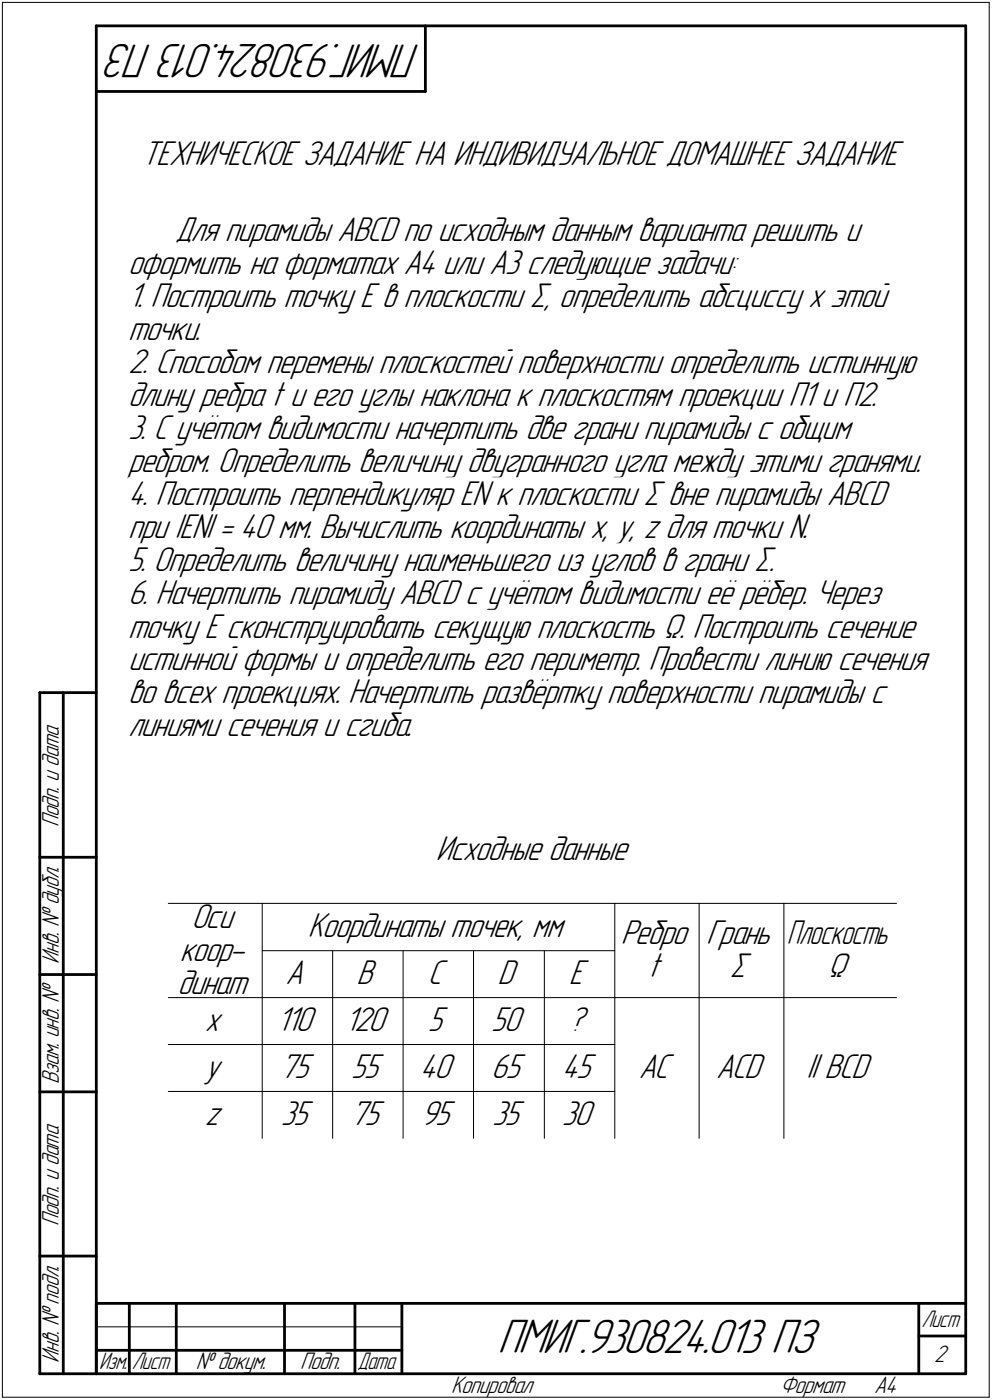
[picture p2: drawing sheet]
<svg xmlns="http://www.w3.org/2000/svg" width="211mm" height="298mm" viewBox="0 0 211 298" stroke-linecap="round" stroke-linejoin="round" font-family="sans-serif">
<defs><g id="words">
<g font-size="10.9">
<text x="89.5" y="9.4" transform="rotate(-180 89.5 9.4)">ПМИГ.930824.013 ПЗ</text>
<text x="105.9" y="288.1">ПМИГ.930824.013 ПЗ</text>
</g>
<g font-size="8.5">
<text x="155.3" y="208">S</text>
<text x="176.1" y="208">W</text>
</g>
<g font-size="7.8">
<text x="30.2" y="35.2">ТЕХНИЧЕСКОЕ ЗАДАНИЕ НА ИНДИВИДУАЛЬНОЕ ДОМАШНЕЕ ЗАДАНИЕ</text>
<text x="37.2" y="51.4">Для пирамиды ABCD по исходным данным варианта решить и</text>
<text x="27.2" y="58.4">оформить на форматах A4 или A3 следующие задачи:</text>
<text x="27.2" y="65.5">1. Построить точку E в плоскости S, определить абсциссу x этой</text>
<text x="27.2" y="72.5">точки.</text>
<text x="27.2" y="79.5">2. Способом перемены плоскостей поверхности определить истинную</text>
<text x="27.2" y="86.5">длину ребра t и его углы наклона к плоскостям проекции П1 и П2.</text>
<text x="27.2" y="93.5">3. С учётом видимости начертить две грани пирамиды с общим</text>
<text x="27.2" y="100.5">ребром. Определить величину двугранного угла между этими гранями.</text>
<text x="27.2" y="107.6">4. Построить перпендикуляр EN к плоскости S вне пирамиды ABCD</text>
<text x="27.2" y="114.6">при |EN| = 40 мм. Вычислить координаты x, y, z для точки N.</text>
<text x="27.2" y="121.7">5. Определить величину наименьшего из углов в грани S.</text>
<text x="27.2" y="128.7">6. Начертить пирамиду ABCD с учётом видимости её рёбер. Через</text>
<text x="27.2" y="135.7">точку E сконструировать секущую плоскость W. Построить сечение</text>
<text x="27.2" y="142.7">истинной формы и определить его периметр. Провести линию сечения</text>
<text x="27.2" y="149.7">во всех проекциях. Начертить развёртку поверхности пирамиды с</text>
<text x="27.2" y="156.7">линиями сечения и сгиба.</text>
<text x="92.7" y="183.1">Исходные данные</text>
<text x="40.7" y="197.6">Оси</text>
<text x="65.5" y="199.6">Координаты точек, мм</text>
<text x="132.1" y="201.1">Ребро</text>
<text x="150.3" y="200.9">Грань</text>
<text x="38.3" y="204.6">коор-</text>
<text x="60.7" y="209.6">A</text>
<text x="75.9" y="209.6">B</text>
<text x="91.1" y="209.6">C</text>
<text x="105.9" y="209.6">D</text>
<text x="121.1" y="209.6">E</text>
<text x="137.9" y="208.1">t</text>
<text x="37.7" y="211.6">динат</text>
<text x="43.6" y="219.6">x</text>
<text x="58.9" y="219.6">110</text>
<text x="73.3" y="219.6">120</text>
<text x="91.1" y="219.6">5</text>
<text x="104.5" y="219.6">50</text>
<text x="121" y="219.6">?</text>
<text x="43.6" y="229.6">y</text>
<text x="59.5" y="229.6">75</text>
<text x="74.7" y="229.6">55</text>
<text x="89.3" y="229.6">40</text>
<text x="104.5" y="229.6">65</text>
<text x="119.5" y="229.6">45</text>
<text x="135.9" y="229.6">AC</text>
<text x="152.4" y="229.6">ACD</text>
<text x="171.6" y="229.6">|| BCD</text>
<text x="43.6" y="239.6">z</text>
<text x="59.7" y="239.6">35</text>
<text x="74.5" y="239.6">75</text>
<text x="89.5" y="239.6">95</text>
<text x="104.7" y="239.6">35</text>
<text x="119.5" y="239.6">30</text>
</g>
<text font-size="7.6" x="167.4" y="200.9">Плоскость</text>
<g font-size="5.4">
<text x="12.6" y="176.1" transform="rotate(-90 12.6 176.1)">Подп. и дата</text>
<text x="12.6" y="205.2" transform="rotate(-90 12.6 205.2)">Инв. № дубл.</text>
<text x="12.6" y="230.9" transform="rotate(-90 12.6 230.9)">Взам. инв. №</text>
<text x="12.6" y="261.1" transform="rotate(-90 12.6 261.1)">Подп. и дата</text>
<text x="12.6" y="290.2" transform="rotate(-90 12.6 290.2)">Инв. № подл.</text>
<text x="41.6" y="291.6">№ докум.</text>
<text x="63.9" y="291.6">Подп.</text>
<text x="198.8" y="290.1">2</text>
<text x="96" y="296.6">Копировал</text>
<text x="166" y="296.6">Формат</text>
<text x="186" y="296.6">A4</text>
</g>
<g font-size="5.3">
<text x="196.1" y="282.6">Лист</text>
<text x="21.1" y="291.6">Изм.</text>
<text x="28.1" y="291.6">Лист</text>
<text x="76.1" y="291.6">Дата</text>
</g>
</g></defs>
<g fill="none" stroke="#000" stroke-width=".21">
<path d="M.5 .5v297zM.5 .5h210zM210.5 .5v297zM35.8 192.4h20zM55.8 192.4h75zM55.8 192.4v20zM130.8 192.4h18zM130.8 192.4v20zM148.8 192.4h18zM148.8 192.4v20zM166.8 192.4h24zM166.8 192.4v20z"/>
<path d="M35.8 212.4h20zM55.8 212.4h75zM55.8 212.4v30zM55.8 202.4h75zM70.8 202.4v40zM85.8 202.4v40zM100.8 202.4v40zM115.8 202.4v40zM130.8 212.4h18zM130.8 212.4v30zM148.8 212.4h18zM148.8 212.4v30z"/>
<path d="M166.8 212.4h24zM166.8 212.4v30zM35.8 222.4h95zM35.8 232.4h95zM.5 297.5h210zM20.5 282.5h65z"/>
</g>
<g fill="#fff" stroke="#fff" stroke-width=".21">
<path d="M30.2 30.5h162.3zM30.2 30.6h162.3zM30.2 30.6h162.3zM30.2 30.7h162.3zM30.2 30.8h162.3zM30.2 30.9h162.3zM30.2 31h162.3zM30.2 31.1h162.3zM30.2 31.2h162.3zM30.2 31.2h162.3zM30.2 31.3h162.3zM30.2 31.4h162.3zM30.2 31.5h162.3zM30.2 31.6h162.3zM30.2 31.7h162.3zM30.2 31.7h162.3zM30.2 31.8h162.3zM30.2 31.9h162.3zM30.2 32h162.3zM30.2 32.1h162.3zM30.2 32.2h162.3zM30.2 32.3h162.3zM30.2 32.3h162.3zM30.2 32.4h162.3zM30.2 32.5h162.3zM30.2 32.6h162.3zM30.2 32.7h162.3zM30.2 32.8h162.3zM30.2 32.9h162.3zM30.2 32.9h162.3zM30.2 33h162.3zM30.2 33.1h162.3zM30.2 33.2h162.3zM30.2 33.3h162.3zM30.2 33.4h162.3zM30.2 33.4h162.3zM30.2 33.5h162.3zM30.2 33.6h162.3zM30.2 33.7h162.3zM30.2 33.8h162.3zM30.2 33.9h162.3zM30.2 34h162.3zM30.2 34h162.3zM30.2 34.1h162.3zM30.2 34.2h162.3zM30.2 34.3h162.3zM30.2 34.4h162.3zM30.2 34.5h162.3zM30.2 34.5h162.3zM30.2 34.6h162.3zM30.2 34.7h162.3zM30.2 34.8h162.3zM30.2 34.9h162.3zM30.2 35h162.3zM30.2 35.1h162.3zM30.2 35.1h162.3zM30.2 35.2h162.3zM30.2 35.3h162.3zM30.2 35.4h162.3zM30.2 35.5h162.3zM30.2 35.6h162.3zM30.2 35.6h162.3zM30.2 35.7h162.3zM30.2 35.8h162.3zM30.2 35.9h162.3zM30.2 36h162.3zM30.2 36.1h162.3zM30.2 36.2h162.3zM30.2 36.2h162.3zM30.2 36.3h162.3zM30.2 36.4h162.3z"/>
<path d="M27.3 46.7h157zM27.3 46.7h157zM27.3 46.8h157zM27.3 46.9h157zM27.3 47h157zM27.3 47.1h157zM27.3 47.2h157zM27.3 47.2h157zM27.3 47.3h157zM27.3 47.4h157zM27.3 47.5h157zM27.3 47.6h157zM27.3 47.7h157zM27.3 47.8h157zM27.3 47.8h157zM27.3 47.9h157zM27.3 48h157zM27.3 48.1h157zM27.3 48.2h157zM27.3 48.3h157zM27.3 48.3h157zM27.3 48.4h157zM27.3 48.5h157zM27.3 48.6h157zM27.3 48.7h157zM27.3 48.8h157zM27.3 48.9h157zM27.3 48.9h157zM27.3 49h157zM27.3 49.1h157zM27.3 49.2h157zM27.3 49.3h157zM27.3 49.4h157zM27.3 49.4h157zM27.3 49.5h157zM27.3 49.6h157zM27.3 49.7h157zM27.3 49.8h157zM27.3 49.9h157zM27.3 50h157zM27.3 50h157zM27.3 50.1h157zM27.3 50.2h157zM27.3 50.3h157zM27.3 50.4h157zM27.3 50.5h157zM27.3 50.5h157zM27.3 50.6h157zM27.3 50.7h157zM27.3 50.8h157zM27.3 50.9h157zM27.3 51h157zM27.3 51.1h157zM27.3 51.1h157zM27.3 51.2h157zM27.3 51.3h157zM27.3 51.4h157zM27.3 51.5h157zM27.3 51.6h157zM27.3 51.6h157zM27.3 51.7h157zM27.3 51.8h157zM27.3 51.9h157zM27.3 52h157zM27.3 52.1h157zM27.3 52.2h157zM27.3 52.2h157zM27.3 52.3h157zM27.3 52.4h157zM27.3 52.5h157zM27.3 52.6h157z"/>
<path d="M27.3 53.7h130.8zM27.3 53.8h130.8zM27.3 53.8h130.8zM27.3 53.9h130.8zM27.3 54h130.8zM27.3 54.1h130.8zM27.3 54.2h130.8zM27.3 54.3h130.8zM27.3 54.4h130.8zM27.3 54.4h130.8zM27.3 54.5h130.8zM27.3 54.6h130.8zM27.3 54.7h130.8zM27.3 54.8h130.8zM27.3 54.9h130.8zM27.3 54.9h130.8zM27.3 55h130.8zM27.3 55.1h130.8zM27.3 55.2h130.8zM27.3 55.3h130.8zM27.3 55.4h130.8zM27.3 55.5h130.8zM27.3 55.5h130.8zM27.3 55.6h130.8zM27.3 55.7h130.8zM27.3 55.8h130.8zM27.3 55.9h130.8zM27.3 56h130.8zM27.3 56h130.8zM27.3 56.1h130.8zM27.3 56.2h130.8zM27.3 56.3h130.8zM27.3 56.4h130.8zM27.3 56.5h130.8zM27.3 56.6h130.8zM27.3 56.6h130.8zM27.3 56.7h130.8zM27.3 56.8h130.8zM27.3 56.9h130.8zM27.3 57h130.8zM27.3 57.1h130.8zM27.3 57.1h130.8zM27.3 57.2h130.8zM27.3 57.3h130.8zM27.3 57.4h130.8zM27.3 57.5h130.8zM27.3 57.6h130.8zM27.3 57.7h130.8zM27.3 57.7h130.8zM27.3 57.8h130.8zM27.3 57.9h130.8zM27.3 58h130.8zM27.3 58.1h130.8zM27.3 58.2h130.8zM27.3 58.3h130.8zM27.3 58.3h130.8zM27.3 58.4h130.8zM27.3 58.5h130.8zM27.3 58.6h130.8zM27.3 58.7h130.8zM27.3 58.8h130.8zM27.3 58.8h130.8zM27.3 58.9h130.8zM27.3 59h130.8zM27.3 59.1h130.8zM27.3 59.2h130.8zM27.3 59.3h130.8zM27.3 59.4h130.8zM27.3 59.4h130.8zM27.3 59.5h130.8zM27.3 59.6h130.8z"/>
<path d="M27.3 59.7h162.8zM27.3 59.8h162.8zM27.3 59.9h162.8zM27.3 59.9h162.8zM27.3 60h162.8zM27.3 60.1h162.8zM27.3 60.2h162.8zM27.3 60.3h162.8zM27.3 60.4h162.8zM27.3 60.5h162.8zM27.3 60.5h162.8zM27.3 60.6h162.8zM27.3 60.7h162.8zM27.3 60.8h162.8zM27.3 60.9h162.8zM27.3 61h162.8zM27.3 61h162.8zM27.3 61.1h162.8zM27.3 61.2h162.8zM27.3 61.3h162.8zM27.3 61.4h162.8zM27.3 61.5h162.8zM27.3 61.6h162.8zM27.3 61.6h162.8zM27.3 61.7h162.8zM27.3 61.8h162.8zM27.3 61.9h162.8zM27.3 62h162.8zM27.3 62.1h162.8zM27.3 62.1h162.8zM27.3 62.2h162.8zM27.3 62.3h162.8zM27.3 62.4h162.8zM27.3 62.5h162.8zM27.3 62.6h162.8zM27.3 62.7h162.8zM27.3 62.7h162.8zM27.3 62.8h162.8zM27.3 62.9h162.8zM27.3 63h162.8zM27.3 63.1h162.8zM27.3 63.2h162.8zM27.3 63.2h162.8zM27.3 63.3h162.8zM27.3 63.4h162.8zM27.3 63.5h162.8zM27.3 63.6h162.8zM27.3 63.7h162.8zM27.3 63.8h162.8zM27.3 63.8h162.8zM27.3 63.9h162.8zM27.3 64h162.8zM27.3 64.1h162.8zM27.3 64.2h162.8zM27.3 64.3h162.8zM27.3 64.3h162.8zM27.3 64.4h162.8zM27.3 64.5h162.8zM27.3 64.6h162.8zM27.3 64.7h162.8zM27.3 64.8h162.8zM27.3 64.9h162.8zM27.3 64.9h162.8zM27.3 65h162.8zM27.3 65.1h162.8zM27.3 65.2h162.8zM27.3 65.3h162.8zM27.3 65.4h162.8zM27.3 65.4h162.8zM27.3 65.5h162.8zM27.3 65.6h162.8zM27.3 65.7h162.8zM27.3 65.8h162.8zM27.3 65.9h162.8zM27.3 66h162.8zM27.3 66h162.8zM27.3 66.1h162.8zM27.3 66.2h162.8zM27.3 66.3h162.8zM27.3 66.4h162.8zM27.3 66.5h162.8zM27.3 66.5h162.8zM27.3 66.6h162.8zM27.3 66.7h162.8zM27.3 66.8h162.8zM27.3 66.9h162.8zM27.3 67h162.8z"/>
<path d="M27.3 67.7h15zM27.3 67.8h15zM27.3 67.9h15zM27.3 68h15zM27.3 68.1h15zM27.3 68.2h15zM27.3 68.2h15zM27.3 68.3h15zM27.3 68.4h15zM27.3 68.5h15zM27.3 68.6h15zM27.3 68.7h15zM27.3 68.7h15zM27.3 68.8h15zM27.3 68.9h15zM27.3 69h15zM27.3 69.1h15zM27.3 69.2h15zM27.3 69.3h15zM27.3 69.3h15zM27.3 69.4h15zM27.3 69.5h15zM27.3 69.6h15zM27.3 69.7h15zM27.3 69.8h15zM27.3 69.8h15zM27.3 69.9h15zM27.3 70h15zM27.3 70.1h15zM27.3 70.2h15zM27.3 70.3h15zM27.3 70.4h15zM27.3 70.4h15zM27.3 70.5h15zM27.3 70.6h15zM27.3 70.7h15zM27.3 70.8h15zM27.3 70.9h15zM27.3 71h15zM27.3 71h15zM27.3 71.1h15zM27.3 71.2h15zM27.3 71.3h15zM27.3 71.4h15zM27.3 71.5h15zM27.3 71.5h15zM27.3 71.6h15zM27.3 71.7h15zM27.3 71.8h15zM27.3 71.9h15zM27.3 72h15zM27.3 72.1h15zM27.3 72.1h15zM27.3 72.2h15zM27.3 72.3h15zM27.3 72.4h15zM27.3 72.5h15zM27.3 72.6h15zM27.3 72.6h15zM27.3 72.7h15zM27.3 72.8h15zM27.3 72.9h15zM27.3 73h15zM27.3 73.1h15zM27.3 73.2h15zM27.3 73.2h15zM27.3 73.3h15zM27.3 73.4h15zM27.3 73.5h15zM27.3 73.6h15zM27.3 73.7h15z"/>
<path d="M27.3 74.8h168.9zM27.3 74.8h168.9zM27.3 74.9h168.9zM27.3 75h168.9zM27.3 75.1h168.9zM27.3 75.2h168.9zM27.3 75.3h168.9zM27.3 75.4h168.9zM27.3 75.4h168.9zM27.3 75.5h168.9zM27.3 75.6h168.9zM27.3 75.7h168.9zM27.3 75.8h168.9zM27.3 75.9h168.9zM27.3 75.9h168.9zM27.3 76h168.9zM27.3 76.1h168.9zM27.3 76.2h168.9zM27.3 76.3h168.9zM27.3 76.4h168.9zM27.3 76.5h168.9zM27.3 76.5h168.9zM27.3 76.6h168.9zM27.3 76.7h168.9zM27.3 76.8h168.9zM27.3 76.9h168.9zM27.3 77h168.9zM27.3 77h168.9zM27.3 77.1h168.9zM27.3 77.2h168.9zM27.3 77.3h168.9zM27.3 77.4h168.9zM27.3 77.5h168.9zM27.3 77.6h168.9zM27.3 77.6h168.9zM27.3 77.7h168.9zM27.3 77.8h168.9zM27.3 77.9h168.9zM27.3 78h168.9zM27.3 78.1h168.9zM27.3 78.1h168.9zM27.3 78.2h168.9zM27.3 78.3h168.9zM27.3 78.4h168.9zM27.3 78.5h168.9zM27.3 78.6h168.9zM27.3 78.7h168.9zM27.3 78.7h168.9zM27.3 78.8h168.9zM27.3 78.9h168.9zM27.3 79h168.9zM27.3 79.1h168.9zM27.3 79.2h168.9zM27.3 79.2h168.9zM27.3 79.3h168.9zM27.3 79.4h168.9zM27.3 79.5h168.9zM27.3 79.6h168.9zM27.3 79.7h168.9zM27.3 79.8h168.9zM27.3 79.8h168.9zM27.3 79.9h168.9zM27.3 80h168.9zM27.3 80.1h168.9zM27.3 80.2h168.9zM27.3 80.3h168.9zM27.3 80.3h168.9zM27.3 80.4h168.9zM27.3 80.5h168.9zM27.3 80.6h168.9zM27.3 80.7h168.9z"/>
<path d="M27.3 81.7h159zM27.3 81.8h159zM27.3 81.9h159zM27.3 82h159zM27.3 82h159zM27.3 82.1h159zM27.3 82.2h159zM27.3 82.3h159zM27.3 82.4h159zM27.3 82.5h159zM27.3 82.5h159zM27.3 82.6h159zM27.3 82.7h159zM27.3 82.8h159zM27.3 82.9h159zM27.3 83h159zM27.3 83.1h159zM27.3 83.1h159zM27.3 83.2h159zM27.3 83.3h159zM27.3 83.4h159zM27.3 83.5h159zM27.3 83.6h159zM27.3 83.7h159zM27.3 83.7h159zM27.3 83.8h159zM27.3 83.9h159zM27.3 84h159zM27.3 84.1h159zM27.3 84.2h159zM27.3 84.2h159zM27.3 84.3h159zM27.3 84.4h159zM27.3 84.5h159zM27.3 84.6h159zM27.3 84.7h159zM27.3 84.8h159zM27.3 84.8h159zM27.3 84.9h159zM27.3 85h159zM27.3 85.1h159zM27.3 85.2h159zM27.3 85.3h159zM27.3 85.3h159zM27.3 85.4h159zM27.3 85.5h159zM27.3 85.6h159zM27.3 85.7h159zM27.3 85.8h159zM27.3 85.9h159zM27.3 85.9h159zM27.3 86h159zM27.3 86.1h159zM27.3 86.2h159zM27.3 86.3h159zM27.3 86.4h159zM27.3 86.4h159zM27.3 86.5h159zM27.3 86.6h159zM27.3 86.7h159zM27.3 86.8h159zM27.3 86.9h159zM27.3 87h159zM27.3 87h159zM27.3 87.1h159zM27.3 87.2h159zM27.3 87.3h159zM27.3 87.4h159zM27.3 87.5h159zM27.3 87.5h159zM27.3 87.6h159zM27.3 87.7h159z"/>
<path d="M27.3 88.7h155zM27.3 88.8h155zM27.3 88.9h155zM27.3 89h155zM27.3 89.1h155zM27.3 89.2h155zM27.3 89.2h155zM27.3 89.3h155zM27.3 89.4h155zM27.3 89.5h155zM27.3 89.6h155zM27.3 89.7h155zM27.3 89.7h155zM27.3 89.8h155zM27.3 89.9h155zM27.3 90h155zM27.3 90.1h155zM27.3 90.2h155zM27.3 90.3h155zM27.3 90.3h155zM27.3 90.4h155zM27.3 90.5h155zM27.3 90.6h155zM27.3 90.7h155zM27.3 90.8h155zM27.3 90.8h155zM27.3 90.9h155zM27.3 91h155zM27.3 91.1h155zM27.3 91.2h155zM27.3 91.3h155zM27.3 91.4h155zM27.3 91.4h155zM27.3 91.5h155zM27.3 91.6h155zM27.3 91.7h155zM27.3 91.8h155zM27.3 91.9h155zM27.3 91.9h155zM27.3 92h155zM27.3 92.1h155zM27.3 92.2h155zM27.3 92.3h155zM27.3 92.4h155zM27.3 92.5h155zM27.3 92.5h155zM27.3 92.6h155zM27.3 92.7h155zM27.3 92.8h155zM27.3 92.9h155zM27.3 93h155zM27.3 93h155zM27.3 93.1h155zM27.3 93.2h155zM27.3 93.3h155zM27.3 93.4h155zM27.3 93.5h155zM27.3 93.6h155zM27.3 93.6h155zM27.3 93.7h155zM27.3 93.8h155zM27.3 93.9h155zM27.3 94h155zM27.3 94.1h155zM27.3 94.1h155zM27.3 94.2h155zM27.3 94.3h155zM27.3 94.4h155zM27.3 94.5h155zM27.3 94.6h155zM27.3 94.7h155z"/>
<path d="M27.3 95.8h168.4zM27.3 95.8h168.4zM27.3 95.9h168.4zM27.3 96h168.4zM27.3 96.1h168.4zM27.3 96.2h168.4zM27.3 96.3h168.4zM27.3 96.4h168.4zM27.3 96.4h168.4zM27.3 96.5h168.4zM27.3 96.6h168.4zM27.3 96.7h168.4zM27.3 96.8h168.4zM27.3 96.9h168.4zM27.3 96.9h168.4zM27.3 97h168.4zM27.3 97.1h168.4zM27.3 97.2h168.4zM27.3 97.3h168.4zM27.3 97.4h168.4zM27.3 97.5h168.4zM27.3 97.5h168.4zM27.3 97.6h168.4zM27.3 97.7h168.4zM27.3 97.8h168.4zM27.3 97.9h168.4zM27.3 98h168.4zM27.3 98h168.4zM27.3 98.1h168.4zM27.3 98.2h168.4zM27.3 98.3h168.4zM27.3 98.4h168.4zM27.3 98.5h168.4zM27.3 98.6h168.4zM27.3 98.6h168.4zM27.3 98.7h168.4zM27.3 98.8h168.4zM27.3 98.9h168.4zM27.3 99h168.4zM27.3 99.1h168.4zM27.3 99.1h168.4zM27.3 99.2h168.4zM27.3 99.3h168.4zM27.3 99.4h168.4zM27.3 99.5h168.4zM27.3 99.6h168.4zM27.3 99.7h168.4zM27.3 99.7h168.4zM27.3 99.8h168.4zM27.3 99.9h168.4zM27.3 100h168.4zM27.3 100.1h168.4zM27.3 100.2h168.4zM27.3 100.2h168.4zM27.3 100.3h168.4zM27.3 100.4h168.4zM27.3 100.5h168.4zM27.3 100.6h168.4zM27.3 100.7h168.4zM27.3 100.8h168.4zM27.3 100.8h168.4zM27.3 100.9h168.4zM27.3 101h168.4zM27.3 101.1h168.4zM27.3 101.2h168.4zM27.3 101.3h168.4zM27.3 101.3h168.4zM27.3 101.4h168.4zM27.3 101.5h168.4zM27.3 101.6h168.4zM27.3 101.7h168.4z"/>
<path d="M27.3 101.8h162.5zM27.3 101.9h162.5zM27.3 101.9h162.5zM27.3 102h162.5zM27.3 102.1h162.5zM27.3 102.2h162.5zM27.3 102.3h162.5zM27.3 102.4h162.5zM27.3 102.4h162.5zM27.3 102.5h162.5zM27.3 102.6h162.5zM27.3 102.7h162.5zM27.3 102.8h162.5zM27.3 102.9h162.5zM27.3 103h162.5zM27.3 103h162.5zM27.3 103.1h162.5zM27.3 103.2h162.5zM27.3 103.3h162.5zM27.3 103.4h162.5zM27.3 103.5h162.5zM27.3 103.5h162.5zM27.3 103.6h162.5zM27.3 103.7h162.5zM27.3 103.8h162.5zM27.3 103.9h162.5zM27.3 104h162.5zM27.3 104.1h162.5zM27.3 104.1h162.5zM27.3 104.2h162.5zM27.3 104.3h162.5zM27.3 104.4h162.5zM27.3 104.5h162.5zM27.3 104.6h162.5zM27.3 104.6h162.5zM27.3 104.7h162.5zM27.3 104.8h162.5zM27.3 104.9h162.5zM27.3 105h162.5zM27.3 105.1h162.5zM27.3 105.2h162.5zM27.3 105.2h162.5zM27.3 105.3h162.5zM27.3 105.4h162.5zM27.3 105.5h162.5zM27.3 105.6h162.5zM27.3 105.7h162.5zM27.3 105.7h162.5zM27.3 105.8h162.5zM27.3 105.9h162.5zM27.3 106h162.5zM27.3 106.1h162.5zM27.3 106.2h162.5zM27.3 106.3h162.5zM27.3 106.3h162.5zM27.3 106.4h162.5zM27.3 106.5h162.5zM27.3 106.6h162.5zM27.3 106.7h162.5zM27.3 106.8h162.5zM27.3 106.8h162.5zM27.3 106.9h162.5zM27.3 107h162.5zM27.3 107.1h162.5zM27.3 107.2h162.5zM27.3 107.3h162.5zM27.3 107.4h162.5zM27.3 107.4h162.5zM27.3 107.5h162.5zM27.3 107.6h162.5zM27.3 107.7h162.5zM27.3 107.8h162.5zM27.3 107.9h162.5zM27.3 107.9h162.5zM27.3 108h162.5zM27.3 108.1h162.5zM27.3 108.2h162.5zM27.3 108.3h162.5zM27.3 108.4h162.5zM27.3 108.5h162.5zM27.3 108.5h162.5zM27.3 108.6h162.5zM27.3 108.7h162.5zM27.3 108.8h162.5zM27.3 108.9h162.5zM27.3 109h162.5zM27.3 109.1h162.5z"/>
<path d="M27.3 109.8h144.2zM27.3 109.9h144.2zM27.3 110h144.2zM27.3 110.1h144.2zM27.3 110.2h144.2zM27.3 110.2h144.2zM27.3 110.3h144.2zM27.3 110.4h144.2zM27.3 110.5h144.2zM27.3 110.6h144.2zM27.3 110.7h144.2zM27.3 110.7h144.2zM27.3 110.8h144.2zM27.3 110.9h144.2zM27.3 111h144.2zM27.3 111.1h144.2zM27.3 111.2h144.2zM27.3 111.3h144.2zM27.3 111.3h144.2zM27.3 111.4h144.2zM27.3 111.5h144.2zM27.3 111.6h144.2zM27.3 111.7h144.2zM27.3 111.8h144.2zM27.3 111.8h144.2zM27.3 111.9h144.2zM27.3 112h144.2zM27.3 112.1h144.2zM27.3 112.2h144.2zM27.3 112.3h144.2zM27.3 112.4h144.2zM27.3 112.4h144.2zM27.3 112.5h144.2zM27.3 112.6h144.2zM27.3 112.7h144.2zM27.3 112.8h144.2zM27.3 112.9h144.2zM27.3 112.9h144.2zM27.3 113h144.2zM27.3 113.1h144.2zM27.3 113.2h144.2zM27.3 113.3h144.2zM27.3 113.4h144.2zM27.3 113.5h144.2zM27.3 113.5h144.2zM27.3 113.6h144.2zM27.3 113.7h144.2zM27.3 113.8h144.2zM27.3 113.9h144.2zM27.3 114h144.2zM27.3 114h144.2zM27.3 114.1h144.2zM27.3 114.2h144.2zM27.3 114.3h144.2zM27.3 114.4h144.2zM27.3 114.5h144.2zM27.3 114.6h144.2zM27.3 114.6h144.2zM27.3 114.7h144.2zM27.3 114.8h144.2zM27.3 114.9h144.2zM27.3 115h144.2zM27.3 115.1h144.2zM27.3 115.1h144.2zM27.3 115.2h144.2zM27.3 115.3h144.2zM27.3 115.4h144.2zM27.3 115.5h144.2zM27.3 115.6h144.2zM27.3 115.7h144.2zM27.3 115.7h144.2z"/>
<path d="M27.3 115.8h137.1zM27.3 115.9h137.1zM27.3 116h137.1zM27.3 116.1h137.1zM27.3 116.2h137.1zM27.3 116.2h137.1zM27.3 116.3h137.1zM27.3 116.4h137.1zM27.3 116.5h137.1zM27.3 116.6h137.1zM27.3 116.7h137.1zM27.3 116.8h137.1zM27.3 116.8h137.1zM27.3 116.9h137.1zM27.3 117h137.1zM27.3 117.1h137.1zM27.3 117.2h137.1zM27.3 117.3h137.1zM27.3 117.3h137.1zM27.3 117.4h137.1zM27.3 117.5h137.1zM27.3 117.6h137.1zM27.3 117.7h137.1zM27.3 117.8h137.1zM27.3 117.9h137.1zM27.3 117.9h137.1zM27.3 118h137.1zM27.3 118.1h137.1zM27.3 118.2h137.1zM27.3 118.3h137.1zM27.3 118.4h137.1zM27.3 118.4h137.1zM27.3 118.5h137.1zM27.3 118.6h137.1zM27.3 118.7h137.1zM27.3 118.8h137.1zM27.3 118.9h137.1zM27.3 119h137.1zM27.3 119h137.1zM27.3 119.1h137.1zM27.3 119.2h137.1zM27.3 119.3h137.1zM27.3 119.4h137.1zM27.3 119.5h137.1zM27.3 119.5h137.1zM27.3 119.6h137.1zM27.3 119.7h137.1zM27.3 119.8h137.1zM27.3 119.9h137.1zM27.3 120h137.1zM27.3 120.1h137.1zM27.3 120.1h137.1zM27.3 120.2h137.1zM27.3 120.3h137.1zM27.3 120.4h137.1zM27.3 120.5h137.1zM27.3 120.6h137.1zM27.3 120.6h137.1zM27.3 120.7h137.1zM27.3 120.8h137.1zM27.3 120.9h137.1zM27.3 121h137.1zM27.3 121.1h137.1zM27.3 121.2h137.1zM27.3 121.2h137.1zM27.3 121.3h137.1zM27.3 121.4h137.1zM27.3 121.5h137.1zM27.3 121.6h137.1zM27.3 121.7h137.1zM27.3 121.8h137.1zM27.3 121.8h137.1zM27.3 121.9h137.1zM27.3 122h137.1zM27.3 122.1h137.1zM27.3 122.2h137.1zM27.3 122.3h137.1zM27.3 122.3h137.1zM27.3 122.4h137.1zM27.3 122.5h137.1zM27.3 122.6h137.1zM27.3 122.7h137.1zM27.3 122.8h137.1zM27.3 122.9h137.1zM27.3 122.9h137.1zM27.3 123h137.1zM27.3 123.1h137.1zM27.3 123.2h137.1z"/>
<path d="M27.3 124h161.4zM27.3 124h161.4zM27.3 124.1h161.4zM27.3 124.2h161.4zM27.3 124.3h161.4zM27.3 124.4h161.4zM27.3 124.5h161.4zM27.3 124.5h161.4zM27.3 124.6h161.4zM27.3 124.7h161.4zM27.3 124.8h161.4zM27.3 124.9h161.4zM27.3 125h161.4zM27.3 125.1h161.4zM27.3 125.1h161.4zM27.3 125.2h161.4zM27.3 125.3h161.4zM27.3 125.4h161.4zM27.3 125.5h161.4zM27.3 125.6h161.4zM27.3 125.6h161.4zM27.3 125.7h161.4zM27.3 125.8h161.4zM27.3 125.9h161.4zM27.3 126h161.4zM27.3 126.1h161.4zM27.3 126.2h161.4zM27.3 126.2h161.4zM27.3 126.3h161.4zM27.3 126.4h161.4zM27.3 126.5h161.4zM27.3 126.6h161.4zM27.3 126.7h161.4zM27.3 126.7h161.4zM27.3 126.8h161.4zM27.3 126.9h161.4zM27.3 127h161.4zM27.3 127.1h161.4zM27.3 127.2h161.4zM27.3 127.3h161.4zM27.3 127.3h161.4zM27.3 127.4h161.4zM27.3 127.5h161.4zM27.3 127.6h161.4zM27.3 127.7h161.4zM27.3 127.8h161.4zM27.3 127.8h161.4zM27.3 127.9h161.4zM27.3 128h161.4zM27.3 128.1h161.4zM27.3 128.2h161.4zM27.3 128.3h161.4zM27.3 128.4h161.4zM27.3 128.4h161.4zM27.3 128.5h161.4zM27.3 128.6h161.4zM27.3 128.7h161.4zM27.3 128.8h161.4zM27.3 128.9h161.4zM27.3 128.9h161.4zM27.3 129h161.4zM27.3 129.1h161.4zM27.3 129.2h161.4zM27.3 129.3h161.4zM27.3 129.4h161.4zM27.3 129.5h161.4zM27.3 129.5h161.4zM27.3 129.6h161.4zM27.3 129.7h161.4zM27.3 129.8h161.4zM27.3 129.9h161.4z"/>
<path d="M27.3 130h168.7zM27.3 130h168.7zM27.3 130.1h168.7zM27.3 130.2h168.7zM27.3 130.3h168.7zM27.3 130.4h168.7zM27.3 130.5h168.7zM27.3 130.6h168.7zM27.3 130.6h168.7zM27.3 130.7h168.7zM27.3 130.8h168.7zM27.3 130.9h168.7zM27.3 131h168.7zM27.3 131.1h168.7zM27.3 131.1h168.7zM27.3 131.2h168.7zM27.3 131.3h168.7zM27.3 131.4h168.7zM27.3 131.5h168.7zM27.3 131.6h168.7zM27.3 131.7h168.7zM27.3 131.7h168.7zM27.3 131.8h168.7zM27.3 131.9h168.7zM27.3 132h168.7zM27.3 132.1h168.7zM27.3 132.2h168.7zM27.3 132.2h168.7zM27.3 132.3h168.7zM27.3 132.4h168.7zM27.3 132.5h168.7zM27.3 132.6h168.7zM27.3 132.7h168.7zM27.3 132.8h168.7zM27.3 132.8h168.7zM27.3 132.9h168.7zM27.3 133h168.7zM27.3 133.1h168.7zM27.3 133.2h168.7zM27.3 133.3h168.7zM27.3 133.3h168.7zM27.3 133.4h168.7zM27.3 133.5h168.7zM27.3 133.6h168.7zM27.3 133.7h168.7zM27.3 133.8h168.7zM27.3 133.9h168.7zM27.3 133.9h168.7zM27.3 134h168.7zM27.3 134.1h168.7zM27.3 134.2h168.7zM27.3 134.3h168.7zM27.3 134.4h168.7zM27.3 134.5h168.7zM27.3 134.5h168.7zM27.3 134.6h168.7zM27.3 134.7h168.7zM27.3 134.8h168.7zM27.3 134.9h168.7zM27.3 135h168.7zM27.3 135h168.7zM27.3 135.1h168.7zM27.3 135.2h168.7zM27.3 135.3h168.7zM27.3 135.4h168.7zM27.3 135.5h168.7zM27.3 135.6h168.7zM27.3 135.6h168.7zM27.3 135.7h168.7zM27.3 135.8h168.7zM27.3 135.9h168.7zM27.3 136h168.7zM27.3 136.1h168.7zM27.3 136.1h168.7zM27.3 136.2h168.7zM27.3 136.3h168.7zM27.3 136.4h168.7zM27.3 136.5h168.7zM27.3 136.6h168.7zM27.3 136.7h168.7zM27.3 136.7h168.7zM27.3 136.8h168.7zM27.3 136.9h168.7zM27.3 137h168.7zM27.3 137.1h168.7zM27.3 137.2h168.7zM27.3 137.2h168.7z"/>
<path d="M27.3 138h171.2zM27.3 138.1h171.2zM27.3 138.2h171.2zM27.3 138.3h171.2zM27.3 138.3h171.2zM27.3 138.4h171.2zM27.3 138.5h171.2zM27.3 138.6h171.2zM27.3 138.7h171.2zM27.3 138.8h171.2zM27.3 138.9h171.2zM27.3 138.9h171.2zM27.3 139h171.2zM27.3 139.1h171.2zM27.3 139.2h171.2zM27.3 139.3h171.2zM27.3 139.4h171.2zM27.3 139.4h171.2zM27.3 139.5h171.2zM27.3 139.6h171.2zM27.3 139.7h171.2zM27.3 139.8h171.2zM27.3 139.9h171.2zM27.3 140h171.2zM27.3 140h171.2zM27.3 140.1h171.2zM27.3 140.2h171.2zM27.3 140.3h171.2zM27.3 140.4h171.2zM27.3 140.5h171.2zM27.3 140.5h171.2zM27.3 140.6h171.2zM27.3 140.7h171.2zM27.3 140.8h171.2zM27.3 140.9h171.2zM27.3 141h171.2zM27.3 141.1h171.2zM27.3 141.1h171.2zM27.3 141.2h171.2zM27.3 141.3h171.2zM27.3 141.4h171.2zM27.3 141.5h171.2zM27.3 141.6h171.2zM27.3 141.6h171.2zM27.3 141.7h171.2zM27.3 141.8h171.2zM27.3 141.9h171.2zM27.3 142h171.2zM27.3 142.1h171.2zM27.3 142.2h171.2zM27.3 142.2h171.2zM27.3 142.3h171.2zM27.3 142.4h171.2zM27.3 142.5h171.2zM27.3 142.6h171.2zM27.3 142.7h171.2zM27.3 142.7h171.2zM27.3 142.8h171.2zM27.3 142.9h171.2zM27.3 143h171.2zM27.3 143.1h171.2zM27.3 143.2h171.2zM27.3 143.3h171.2zM27.3 143.3h171.2zM27.3 143.4h171.2zM27.3 143.5h171.2zM27.3 143.6h171.2zM27.3 143.7h171.2zM27.3 143.8h171.2zM27.3 143.8h171.2zM27.3 143.9h171.2z"/>
<path d="M27.3 145h162.4zM27.3 145.1h162.4zM27.3 145.2h162.4zM27.3 145.3h162.4zM27.3 145.4h162.4zM27.3 145.5h162.4zM27.3 145.5h162.4zM27.3 145.6h162.4zM27.3 145.7h162.4zM27.3 145.8h162.4zM27.3 145.9h162.4zM27.3 146h162.4zM27.3 146h162.4zM27.3 146.1h162.4zM27.3 146.2h162.4zM27.3 146.3h162.4zM27.3 146.4h162.4zM27.3 146.5h162.4zM27.3 146.6h162.4zM27.3 146.6h162.4zM27.3 146.7h162.4zM27.3 146.8h162.4zM27.3 146.9h162.4zM27.3 147h162.4zM27.3 147.1h162.4zM27.3 147.2h162.4zM27.3 147.2h162.4zM27.3 147.3h162.4zM27.3 147.4h162.4zM27.3 147.5h162.4zM27.3 147.6h162.4zM27.3 147.7h162.4zM27.3 147.7h162.4zM27.3 147.8h162.4zM27.3 147.9h162.4zM27.3 148h162.4zM27.3 148.1h162.4zM27.3 148.2h162.4zM27.3 148.3h162.4zM27.3 148.3h162.4zM27.3 148.4h162.4zM27.3 148.5h162.4zM27.3 148.6h162.4zM27.3 148.7h162.4zM27.3 148.8h162.4zM27.3 148.8h162.4zM27.3 148.9h162.4zM27.3 149h162.4zM27.3 149.1h162.4zM27.3 149.2h162.4zM27.3 149.3h162.4zM27.3 149.4h162.4zM27.3 149.4h162.4zM27.3 149.5h162.4zM27.3 149.6h162.4zM27.3 149.7h162.4zM27.3 149.8h162.4zM27.3 149.9h162.4zM27.3 149.9h162.4zM27.3 150h162.4zM27.3 150.1h162.4zM27.3 150.2h162.4zM27.3 150.3h162.4zM27.3 150.4h162.4zM27.3 150.5h162.4zM27.3 150.5h162.4zM27.3 150.6h162.4zM27.3 150.7h162.4zM27.3 150.8h162.4zM27.3 150.9h162.4zM27.3 151h162.4z"/>
<path d="M27.3 152h60zM27.3 152.1h60zM27.3 152.1h60zM27.3 152.2h60zM27.3 152.3h60zM27.3 152.4h60zM27.3 152.5h60zM27.3 152.6h60zM27.3 152.7h60zM27.3 152.7h60zM27.3 152.8h60zM27.3 152.9h60zM27.3 153h60zM27.3 153.1h60zM27.3 153.2h60zM27.3 153.2h60zM27.3 153.3h60zM27.3 153.4h60zM27.3 153.5h60zM27.3 153.6h60zM27.3 153.7h60zM27.3 153.8h60zM27.3 153.8h60zM27.3 153.9h60zM27.3 154h60zM27.3 154.1h60zM27.3 154.2h60zM27.3 154.3h60zM27.3 154.3h60zM27.3 154.4h60zM27.3 154.5h60zM27.3 154.6h60zM27.3 154.7h60zM27.3 154.8h60zM27.3 154.9h60zM27.3 154.9h60zM27.3 155h60zM27.3 155.1h60zM27.3 155.2h60zM27.3 155.3h60zM27.3 155.4h60zM27.3 155.4h60zM27.3 155.5h60zM27.3 155.6h60zM27.3 155.7h60zM27.3 155.8h60zM27.3 155.9h60zM27.3 156h60zM27.3 156h60zM27.3 156.1h60zM27.3 156.2h60zM27.3 156.3h60zM27.3 156.4h60zM27.3 156.5h60zM27.3 156.5h60zM27.3 156.6h60zM27.3 156.7h60zM27.3 156.8h60zM27.3 156.9h60zM27.3 157h60zM27.3 157.1h60zM27.3 157.1h60zM27.3 157.2h60zM27.3 157.3h60zM27.3 157.4h60zM27.3 157.5h60zM27.3 157.6h60zM27.3 157.6h60zM27.3 157.7h60zM27.3 157.8h60zM27.3 157.9h60zM27.3 158h60z"/>
<path d="M92.7 178.4h42.1zM92.7 178.5h42.1zM92.7 178.6h42.1zM92.7 178.6h42.1zM92.7 178.7h42.1zM92.7 178.8h42.1zM92.7 178.9h42.1zM92.7 179h42.1zM92.7 179.1h42.1zM92.7 179.2h42.1zM92.7 179.2h42.1zM92.7 179.3h42.1zM92.7 179.4h42.1zM92.7 179.5h42.1zM92.7 179.6h42.1zM92.7 179.7h42.1zM92.7 179.7h42.1zM92.7 179.8h42.1zM92.7 179.9h42.1zM92.7 180h42.1zM92.7 180.1h42.1zM92.7 180.2h42.1zM92.7 180.3h42.1zM92.7 180.3h42.1zM92.7 180.4h42.1zM92.7 180.5h42.1zM92.7 180.6h42.1zM92.7 180.7h42.1zM92.7 180.8h42.1zM92.7 180.8h42.1zM92.7 180.9h42.1zM92.7 181h42.1zM92.7 181.1h42.1zM92.7 181.2h42.1zM92.7 181.3h42.1zM92.7 181.4h42.1zM92.7 181.4h42.1zM92.7 181.5h42.1zM92.7 181.6h42.1zM92.7 181.7h42.1zM92.7 181.8h42.1zM92.7 181.9h42.1zM92.7 181.9h42.1zM92.7 182h42.1zM92.7 182.1h42.1zM92.7 182.2h42.1zM92.7 182.3h42.1zM92.7 182.4h42.1zM92.7 182.5h42.1zM92.7 182.5h42.1zM92.7 182.6h42.1zM92.7 182.7h42.1zM92.7 182.8h42.1zM92.7 182.9h42.1zM92.7 183h42.1zM92.7 183h42.1zM92.7 183.1h42.1zM92.7 183.2h42.1zM92.7 183.3h42.1zM92.7 183.4h42.1zM92.7 183.5h42.1zM92.7 183.6h42.1zM92.7 183.6h42.1zM92.7 183.7h42.1zM92.7 183.8h42.1zM92.7 183.9h42.1zM92.7 184h42.1zM92.7 184.1h42.1zM92.7 184.1h42.1zM92.7 184.2h42.1zM92.7 184.3h42.1z"/>
</g>
<g fill="none" stroke="#000" stroke-width=".59">
<path d="M20.5 5.5v287zM20.5 5.5h185zM20.5 19.5h70zM90.5 5.5v14zM205.5 5.5v287zM8.5 147.5v145zM8.5 147.5h12zM13.5 147.5v145zM8.5 182.5h12zM8.5 207.5h12zM8.5 232.5h12zM8.5 267.5h12z"/>
<path d="M20.5 277.5h185zM20.5 277.5v15zM27.5 277.5v15zM37.5 277.5v15zM60.5 277.5v15zM75.5 277.5v15zM85.5 277.5v15zM195.5 277.5v15zM8.5 292.5h12zM20.5 292.5h185zM20.5 287.5h7zM27.5 287.5h10z"/>
<path d="M37.5 287.5h23zM60.5 287.5h15zM75.5 287.5h10zM195.5 284.5h10z"/>
</g>
<use href="#words"/>
</svg>
